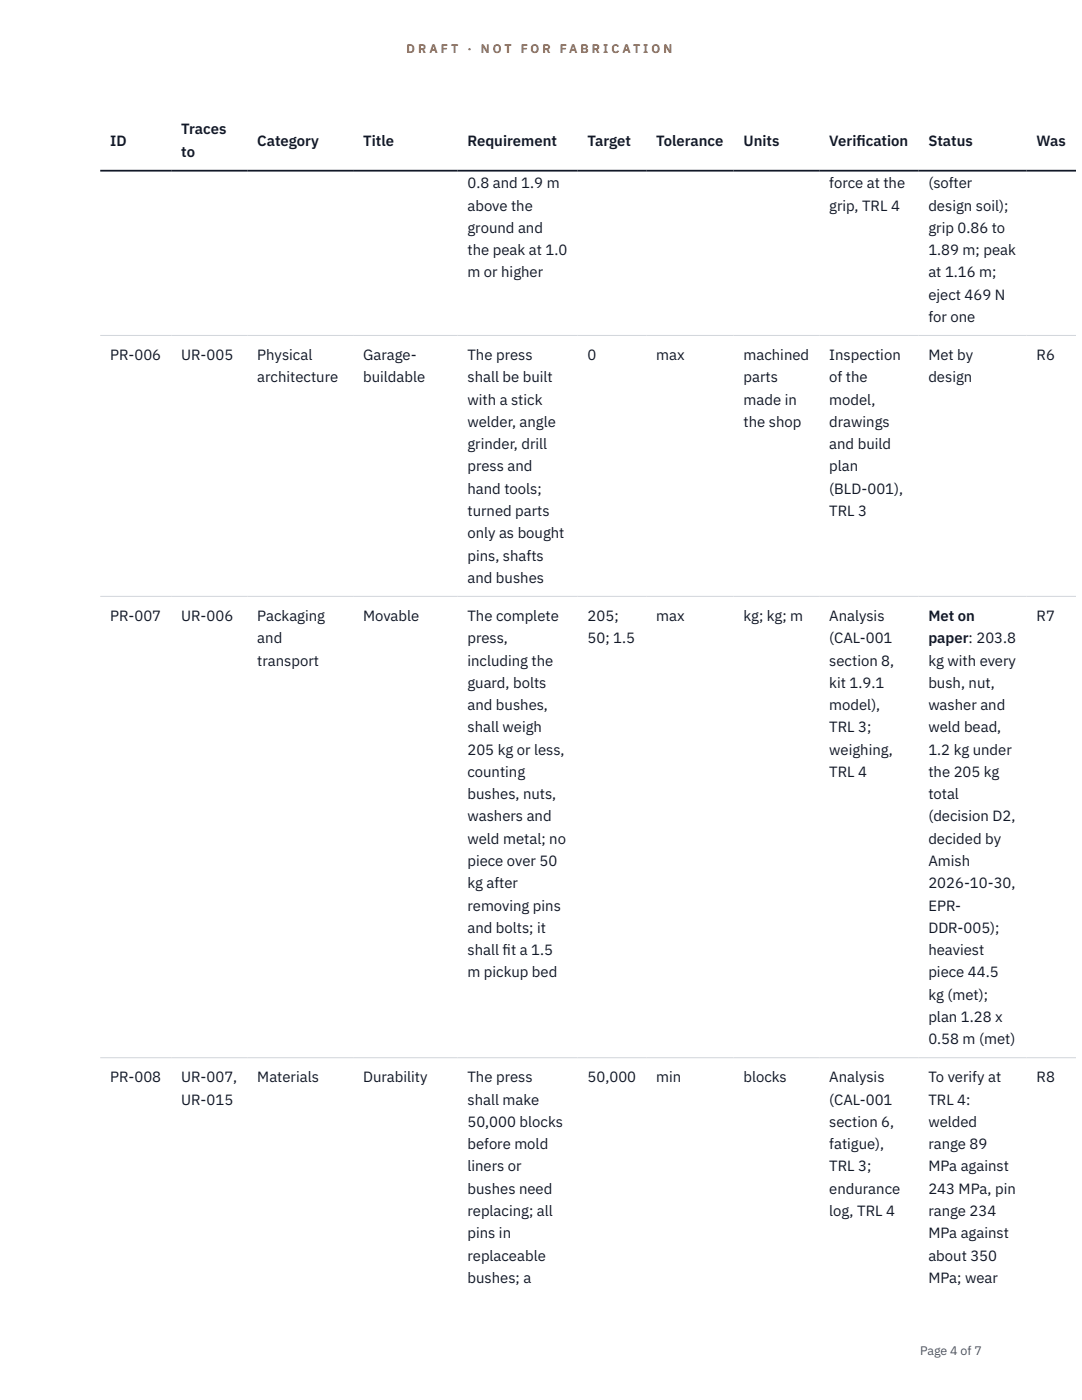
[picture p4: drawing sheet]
<svg xmlns="http://www.w3.org/2000/svg" width="216mm" height="279mm" viewBox="0 0 216 279" stroke-linecap="round" stroke-linejoin="round" font-family="sans-serif">
<defs><g id="words">
<g font-size="3" fill="#111827">
<text x="22" y="29.1">ID</text>
<text x="36.2" y="26.8">Traces</text>
<text x="51.3" y="29.1">Category</text>
<text x="72.5" y="29.1">Title</text>
<text x="93.3" y="29.1">Requirement</text>
<text x="117.3" y="29.1">Target</text>
<text x="131" y="29.1">Tolerance</text>
<text x="148.4" y="29.1">Units</text>
<text x="165.5" y="29.1">Verif</text>
<text x="170.9" y="29.1">ication</text>
<text x="185.2" y="29.1">Status</text>
<text x="206.8" y="29.1">Was</text>
<text x="36.2" y="31.3">to</text>
<text x="93.3" y="37.6">0.8 and 1.9 m</text>
<text x="165.5" y="37.6">force at the</text>
<text x="185.2" y="37.6">(softer</text>
<text x="93.3" y="42">above the</text>
<text x="93.3" y="46.5">ground and</text>
<text x="165.5" y="42">grip, TRL 4</text>
<text x="185.2" y="42">design soil);</text>
<text x="185.2" y="46.5">grip 0.86 to</text>
<text x="93.3" y="50.9">the peak at 1.0</text>
<text x="185.2" y="50.9">1.89 m; peak</text>
<text x="93.3" y="55.4">m or higher</text>
<text x="185.2" y="55.4">at 1.16 m;</text>
<text x="185.2" y="59.8">eject 469 N</text>
<text x="185.2" y="64.2">for one</text>
<text x="22" y="71.9">PR-006</text>
<text x="36.2" y="71.9">UR-005</text>
<text x="51.3" y="71.9">Physical</text>
<text x="72.5" y="71.9">Garage-</text>
<text x="93.3" y="71.9">The press</text>
<text x="117.3" y="71.9">0</text>
<text x="131" y="71.9">max</text>
<text x="148.4" y="71.9">machined</text>
<text x="165.5" y="71.9">Inspection</text>
<text x="185.2" y="71.9">Met by</text>
<text x="206.8" y="71.9">R6</text>
<text x="51.3" y="76.3">architecture</text>
<text x="72.5" y="76.3">buildable</text>
<text x="93.3" y="76.3">shall be built</text>
<text x="148.4" y="76.3">parts</text>
<text x="165.5" y="76.3">of the</text>
<text x="185.2" y="76.3">design</text>
<text x="93.3" y="80.8">with a stick</text>
<text x="148.4" y="80.8">made in</text>
<text x="165.5" y="80.8">model,</text>
<text x="93.3" y="85.2">welder, angle</text>
<text x="93.3" y="89.6">grinder, drill</text>
<text x="148.4" y="85.2">the shop</text>
<text x="165.5" y="85.2">drawings</text>
<text x="165.5" y="89.6">and build</text>
<text x="93.3" y="94.1">press and</text>
<text x="165.5" y="94.1">plan</text>
<text x="93.3" y="98.5">hand tools;</text>
<text x="165.5" y="98.5">(BLD-001),</text>
<text x="93.3" y="103">turned parts</text>
<text x="93.3" y="107.4">only as bought</text>
<text x="165.5" y="103">TRL 3</text>
<text x="93.3" y="111.9">pins, shafts</text>
<text x="93.3" y="116.3">and bushes</text>
<text x="22" y="123.9">PR-007</text>
<text x="36.2" y="123.9">UR-006</text>
<text x="51.3" y="123.9">Packaging</text>
<text x="72.5" y="123.9">Movable</text>
<text x="93.3" y="123.9">The complete</text>
<text x="117.3" y="123.9">205;</text>
<text x="131" y="123.9">max</text>
<text x="148.4" y="123.9">kg; kg; m</text>
<text x="165.5" y="123.9">Analysis</text>
<text x="185.2" y="123.9">Met on</text>
<text x="206.8" y="123.9">R7</text>
<text x="51.3" y="128.4">and</text>
<text x="93.3" y="128.4">press,</text>
<text x="117.3" y="128.4">50; 1.5</text>
<text x="165.5" y="128.4">(CAL-001</text>
<text x="185.2" y="128.4">paper: 203.8</text>
<text x="51.3" y="132.8">transport</text>
<text x="93.3" y="132.8">including the</text>
<text x="93.3" y="137.3">guard, bolts</text>
<text x="165.5" y="132.8">section 8,</text>
<text x="165.5" y="137.3">kit 1.9.1</text>
<text x="185.2" y="132.8">kg with every</text>
<text x="185.2" y="137.3">bush, nut,</text>
<text x="93.3" y="141.7">and bushes,</text>
<text x="165.5" y="141.7">model),</text>
<text x="185.2" y="141.7">washer and</text>
<text x="93.3" y="146.2">shall weigh</text>
<text x="165.5" y="146.2">TRL 3;</text>
<text x="185.2" y="146.2">weld bead,</text>
<text x="93.3" y="150.6">205 kg or less,</text>
<text x="93.3" y="155.1">counting</text>
<text x="165.5" y="150.6">weighing,</text>
<text x="165.5" y="155.1">TRL 4</text>
<text x="185.2" y="150.6">1.2 kg under</text>
<text x="185.2" y="155.1">the 205 kg</text>
<text x="93.3" y="159.5">bushes, nuts,</text>
<text x="185.2" y="159.5">total</text>
<text x="93.3" y="163.9">washers and</text>
<text x="185.2" y="163.9">(decision D2,</text>
<text x="93.3" y="168.4">weld metal; no</text>
<text x="93.3" y="172.8">piece over 50</text>
<text x="185.2" y="168.4">decided by</text>
<text x="185.2" y="172.8">Amish</text>
<text x="93.3" y="177.3">kg after</text>
<text x="185.2" y="177.3">2026-10-30,</text>
<text x="93.3" y="181.7">removing pins</text>
<text x="185.2" y="181.7">EPR-</text>
<text x="93.3" y="186.2">and bolts; it</text>
<text x="93.3" y="190.6">shall f</text>
<text x="100.3" y="190.6">it a 1.5</text>
<text x="185.2" y="186.2">DDR-005);</text>
<text x="185.2" y="190.6">heaviest</text>
<text x="93.3" y="195.1">m pickup bed</text>
<text x="185.2" y="195.1">piece 44.5</text>
<text x="185.2" y="199.5">kg (met);</text>
<text x="185.2" y="203.9">plan 1.28 x</text>
<text x="185.2" y="208.4">0.58 m (met)</text>
<text x="22" y="216">PR-008</text>
<text x="36.2" y="216">UR-007,</text>
<text x="36.2" y="220.5">UR-015</text>
<text x="51.3" y="216">Materials</text>
<text x="72.5" y="216">Durability</text>
<text x="93.3" y="216">The press</text>
<text x="93.3" y="220.5">shall make</text>
<text x="117.3" y="216">50,000</text>
<text x="131" y="216">min</text>
<text x="148.4" y="216">blocks</text>
<text x="165.5" y="216">Analysis</text>
<text x="165.5" y="220.5">(CAL-001</text>
<text x="185.2" y="216">To verify at</text>
<text x="185.2" y="220.5">TRL 4:</text>
<text x="206.8" y="216">R8</text>
<text x="93.3" y="224.9">50,000 blocks</text>
<text x="165.5" y="224.9">section 6,</text>
<text x="185.2" y="224.9">welded</text>
<text x="93.3" y="229.4">before mold</text>
<text x="93.3" y="233.8">liners or</text>
<text x="165.5" y="229.4">fatigue),</text>
<text x="165.5" y="233.8">TRL 3;</text>
<text x="185.2" y="229.4">range 89</text>
<text x="185.2" y="233.8">MPa against</text>
<text x="93.3" y="238.2">bushes need</text>
<text x="165.5" y="238.2">endurance</text>
<text x="185.2" y="238.2">243 MPa, pin</text>
<text x="93.3" y="242.7">replacing; all</text>
<text x="165.5" y="242.7">log, TRL 4</text>
<text x="185.2" y="242.7">range 234</text>
<text x="93.3" y="247.1">pins in</text>
<text x="93.3" y="251.6">replaceable</text>
<text x="185.2" y="247.1">MPa against</text>
<text x="185.2" y="251.6">about 350</text>
<text x="93.3" y="256">bushes; a</text>
<text x="185.2" y="256">MPa; wear</text>
</g>
<g font-size="2.5" fill="#b45309">
<text x="81.1" y="10.5">D R A F T</text>
<text x="93.3" y="10.5">·</text>
<text x="95.9" y="10.5">N O T</text>
<text x="103.9" y="10.5">F O R</text>
<text x="111.7" y="10.5">F A B R I C A T I O N</text>
</g>
<text font-size="2.5" fill="#4b5563" x="183.6" y="270.3">Page 4 of 7</text>
</g></defs>
<path d="M20 66.9h194.7M20 119h194.7M20 211.1h194.7" fill="none" stroke="#d1d5db" stroke-width=".2"/>
<path d="M20 34.1h194.7" fill="none" stroke="#111827" stroke-width=".35"/>
<use href="#words"/>
</svg>
